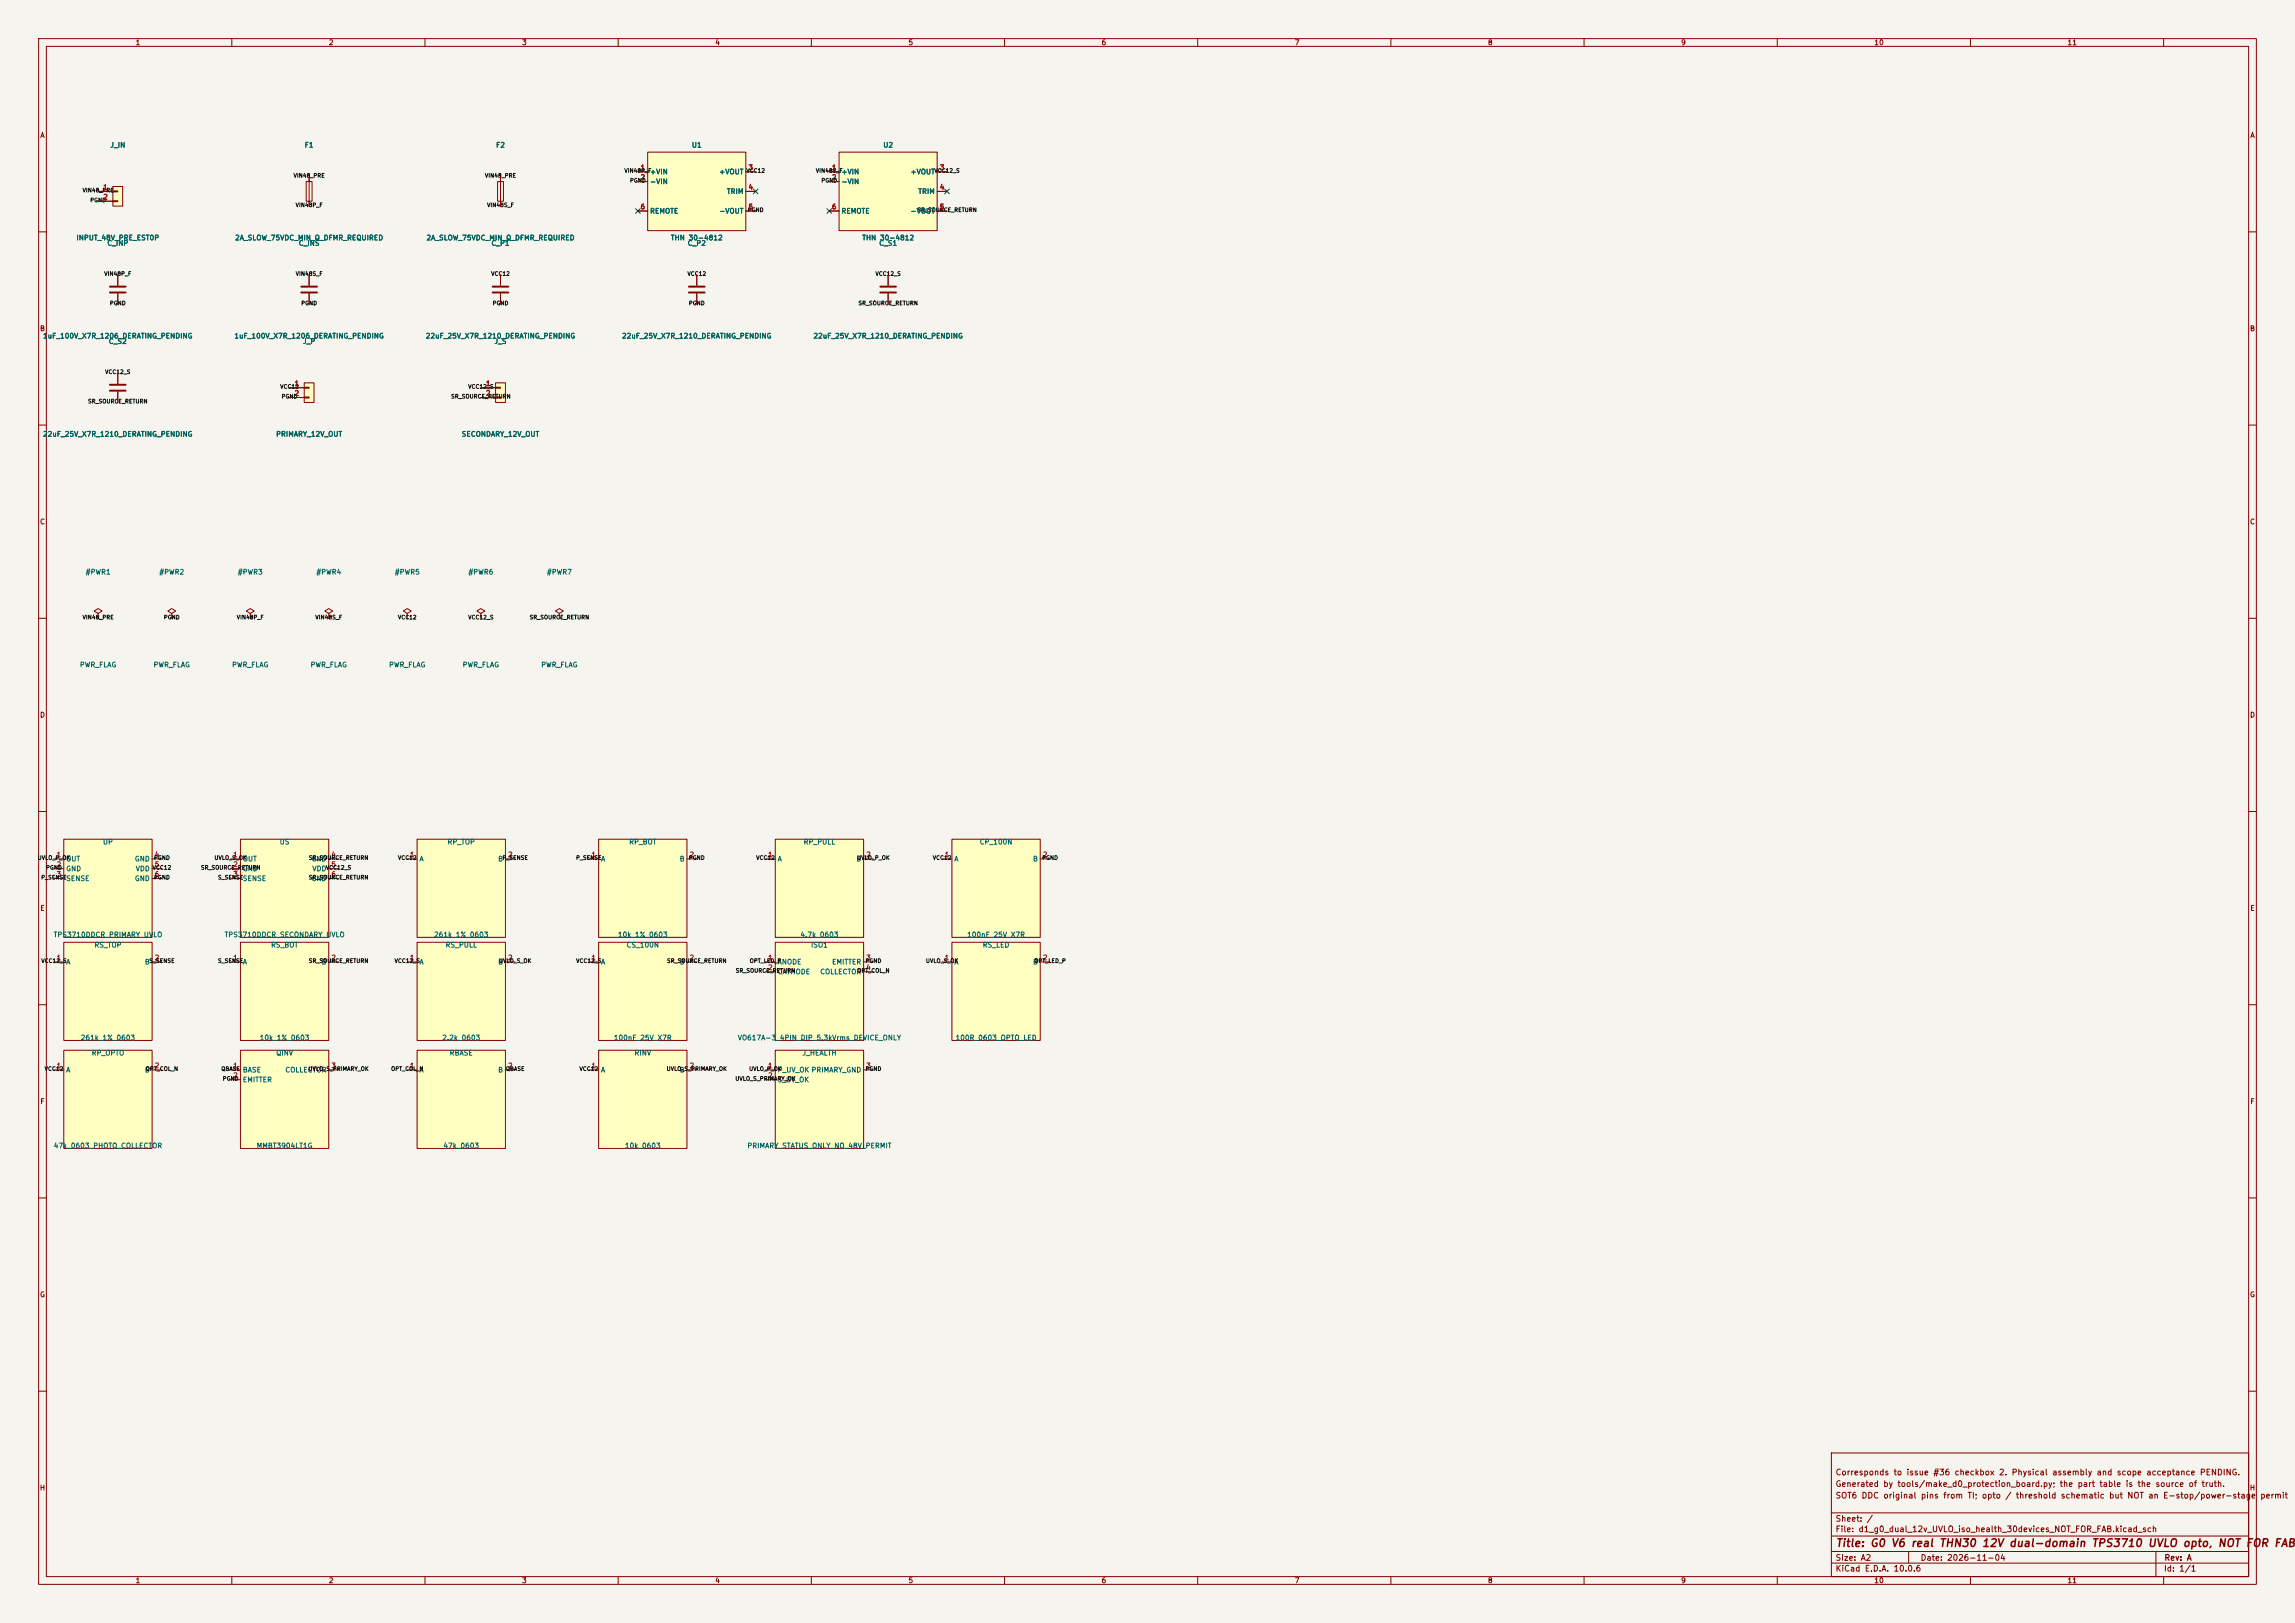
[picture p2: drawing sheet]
<svg xmlns="http://www.w3.org/2000/svg" width="594mm" height="420mm" viewBox="0 0 594 420" stroke-linecap="round" stroke-linejoin="round" font-family="sans-serif">
<defs><g id="words">
<text font-size="2" fill="#840000" x="475" y="400.8">Title: G0 V6 real THN30 12V dual-domain TPS3710 UVLO opto, NOT FOR FAB</text>
<g font-size="1.5" fill="#840000">
<text x="475" y="382.1">Corresponds to issue #36 checkbox 2. Physical assembly and scope acceptance PENDING.</text>
<text x="475" y="388.1">SOT6 DDC original pins from TI; opto / threshold schematic but NOT an E-stop/power-stage</text>
<text x="475" y="385.1">Generated by tools/make_d0_protection_board.py; the part table is the source of truth.</text>
<text x="584.9" y="388.1">permit</text>
<text x="475" y="394.1">Sheet: /</text>
<text x="475" y="396.8">File: d1_g0_dual_12v_UVLO_iso_health_30devices_NOT_FOR_FAB.kicad_sch</text>
<text x="475" y="407">KiCad E.D.A. 10.0.6</text>
<text x="475" y="404.2">Size: A2</text>
<text x="497" y="404.2">Date: 2026-11-04</text>
<text x="560" y="407">Id: 1/1</text>
<text x="560.1" y="404.2">Rev: A</text>
</g>
<g font-size="1.3" fill="#840000">
<text x="35" y="12">1</text>
<text x="85" y="12">2</text>
<text x="135" y="12">3</text>
<text x="185" y="12">4</text>
<text x="235" y="12">5</text>
<text x="285" y="12">6</text>
<text x="335" y="12">7</text>
<text x="385" y="12">8</text>
<text x="435" y="12">9</text>
<text x="485" y="12">10</text>
<text x="535" y="12">11</text>
<text x="10.3" y="36">A</text>
<text x="582.3" y="36">A</text>
<text x="10.2" y="86">B</text>
<text x="582.2" y="86">B</text>
<text x="10.2" y="136">C</text>
<text x="582.2" y="136">C</text>
<text x="10.2" y="186">D</text>
<text x="582.2" y="186">D</text>
<text x="10.3" y="236">E</text>
<text x="582.3" y="236">E</text>
<text x="10.3" y="286">F</text>
<text x="582.3" y="286">F</text>
<text x="10.2" y="336">G</text>
<text x="582.2" y="336">G</text>
<text x="10.2" y="386">H</text>
<text x="582.2" y="386">H</text>
<text x="35" y="410">1</text>
<text x="85" y="410">2</text>
<text x="135" y="410">3</text>
<text x="185" y="410">4</text>
<text x="235" y="410">5</text>
<text x="285" y="410">6</text>
<text x="335" y="410">7</text>
<text x="385" y="410">8</text>
<text x="435" y="410">9</text>
<text x="485" y="410">10</text>
<text x="535" y="410">11</text>
</g>
<g font-size="1.3" fill="#006464">
<text x="28.4" y="38.5">J_IN</text>
<text x="78.7" y="38.5">F1</text>
<text x="128.3" y="38.5">F2</text>
<text x="178.9" y="38.5">U1</text>
<text x="228.5" y="38.5">U2</text>
<text x="168.1" y="45.4">+VIN</text>
<text x="168.1" y="48">-VIN</text>
<text x="186" y="45.4">+VOUT</text>
<text x="217.7" y="45.4">+VIN</text>
<text x="217.7" y="48">-VIN</text>
<text x="235.5" y="45.4">+VOUT</text>
<text x="188" y="50.5">TRIM</text>
<text x="237.5" y="50.5">TRIM</text>
<text x="168.1" y="55.6">REMOTE</text>
<text x="186" y="55.6">-VOUT</text>
<text x="217.7" y="55.6">REMOTE</text>
<text x="235.5" y="55.6">-VOUT</text>
<text x="19.6" y="62.5">INPUT_48V_PRE_EST0P</text>
<text x="27.6" y="63.9">C_INP</text>
<text x="60.7" y="62.5">2A_SLOW_75VDC_MIN_Q_DFMR_REQUIRED</text>
<text x="77.2" y="63.9">C_INS</text>
<text x="110.2" y="62.5">2A_SLOW_75VDC_MIN_Q_DFMR_REQUIRED</text>
<text x="127.1" y="63.9">C_P1</text>
<text x="173.5" y="62.5">THN 30-4812</text>
<text x="177.9" y="63.9">C_P2</text>
<text x="223" y="62.5">THN 30-4812</text>
<text x="227.4" y="63.9">C_S1</text>
<text x="11" y="87.9">1uF_100V_X7R_1206_DERATING_PENDING</text>
<text x="28" y="89.3">C_S2</text>
<text x="60.5" y="87.9">1uF_100V_X7R_1206_DERATING_PENDING</text>
<text x="78.3" y="89.3">J_P</text>
<text x="110.1" y="87.9">22uF_25V_X7R_1210_DERATING_PENDING</text>
<text x="127.8" y="89.3">J_S</text>
<text x="160.9" y="87.9">22uF_25V_X7R_1210_DERATING_PENDING</text>
<text x="210.4" y="87.9">22uF_25V_X7R_1210_DERATING_PENDING</text>
<text x="11" y="113.3">22uF_25V_X7R_1210_DERATING_PENDING</text>
<text x="71.3" y="113.3">PRIMARY_12V_OUT</text>
<text x="119.4" y="113.3">SECONDARY_12V_OUT</text>
<text x="22" y="149">#PWR1</text>
<text x="41.1" y="149">#PWR2</text>
<text x="61.4" y="149">#PWR3</text>
<text x="81.7" y="149">#PWR4</text>
<text x="102" y="149">#PWR5</text>
<text x="121.1" y="149">#PWR6</text>
<text x="141.4" y="149">#PWR7</text>
<text x="20.6" y="173">PWR_FLAG</text>
<text x="39.6" y="173">PWR_FLAG</text>
<text x="59.9" y="173">PWR_FLAG</text>
<text x="80.2" y="173">PWR_FLAG</text>
<text x="100.6" y="173">PWR_FLAG</text>
<text x="119.6" y="173">PWR_FLAG</text>
<text x="139.9" y="173">PWR_FLAG</text>
<text x="26.5" y="218.8">UP</text>
<text x="72.3" y="218.8">US</text>
<text x="115.7" y="218.8">RP_TOP</text>
<text x="162.7" y="218.8">RP_BOT</text>
<text x="207.9" y="218.8">RP_PULL</text>
<text x="253.4" y="218.8">CP_100N</text>
<text x="17" y="223.2">OUT</text>
<text x="17" y="225.8">GND</text>
<text x="34.8" y="223.2">GND</text>
<text x="35" y="225.8">VDD</text>
<text x="62.7" y="223.2">OUT</text>
<text x="62.7" y="225.8">GND</text>
<text x="80.5" y="223.2">GND</text>
<text x="80.7" y="225.8">VDD</text>
<text x="108.4" y="223.2">A</text>
<text x="128.8" y="223.2">B</text>
<text x="155.4" y="223.2">A</text>
<text x="175.8" y="223.2">B</text>
<text x="201.1" y="223.2">A</text>
<text x="221.5" y="223.2">B</text>
<text x="246.9" y="223.2">A</text>
<text x="267.2" y="223.2">B</text>
<text x="17" y="228.3">SENSE</text>
<text x="34.8" y="228.3">GND</text>
<text x="62.7" y="228.3">SENSE</text>
<text x="80.5" y="228.3">GND</text>
<text x="13.8" y="242.8">TPS3710DDCR_PRIMARY_UVLO</text>
<text x="24.3" y="245.5">RS_TOP</text>
<text x="58" y="242.8">TPS3710DDCR_SECONDARY_UVLO</text>
<text x="70" y="245.5">RS_BOT</text>
<text x="112.2" y="242.8">261k_1%_0603</text>
<text x="115.2" y="245.5">RS_PULL</text>
<text x="159.8" y="242.8">10k_1%_0603</text>
<text x="162" y="245.5">CS_100N</text>
<text x="207" y="242.8">4.7k_0603</text>
<text x="209.8" y="245.5">ISO1</text>
<text x="250.2" y="242.8">100nF_25V_X7R</text>
<text x="254.2" y="245.5">RS_LED</text>
<text x="17" y="249.9">A</text>
<text x="37.4" y="249.9">B</text>
<text x="62.7" y="249.9">A</text>
<text x="83.1" y="249.9">B</text>
<text x="108.4" y="249.9">A</text>
<text x="128.8" y="249.9">B</text>
<text x="155.4" y="249.9">A</text>
<text x="175.8" y="249.9">B</text>
<text x="201.1" y="249.9">ANODE</text>
<text x="215.2" y="249.9">EMITTER</text>
<text x="246.9" y="249.9">A</text>
<text x="267.2" y="249.9">B</text>
<text x="201.1" y="252.4">CATHODE</text>
<text x="212.1" y="252.4">COLLECTOR</text>
<text x="20.8" y="269.5">261k_1%_0603</text>
<text x="67.1" y="269.5">10k_1%_0603</text>
<text x="114.3" y="269.5">2.2k_0603</text>
<text x="158.7" y="269.5">100nF_25V_X7R</text>
<text x="190.8" y="269.5">VO617A-3_4PIN_DIP_5.3kVrms_DEVICE_ONLY</text>
<text x="247.2" y="269.5">100R_0603_OPTO_LED</text>
<text x="23.6" y="273.4">RP_OPTO</text>
<text x="71.4" y="273.4">QINV</text>
<text x="116.3" y="273.4">RBASE</text>
<text x="164.1" y="273.4">RINV</text>
<text x="207.5" y="273.4">J_HEALTH</text>
<text x="17" y="277.8">A</text>
<text x="37.4" y="277.8">B</text>
<text x="62.7" y="277.8">BASE</text>
<text x="62.7" y="280.4">EMITTER</text>
<text x="73.7" y="277.8">COLLECTOR</text>
<text x="108.4" y="277.8">A</text>
<text x="128.8" y="277.8">B</text>
<text x="155.4" y="277.8">A</text>
<text x="175.8" y="277.8">B</text>
<text x="201.1" y="277.8">P_UV_OK PRIMARY_GND</text>
<text x="201.1" y="280.4">S_UV_OK</text>
<text x="13.8" y="297.4">47k_0603_PHOTO_COLLECTOR</text>
<text x="66.3" y="297.4">MMBT3904LT1G</text>
<text x="114.6" y="297.4">47k_0603</text>
<text x="161.6" y="297.4">10k_0603</text>
<text x="193.3" y="297.4">PRIMARY_STATUS_ONLY_NO_48V_PERMIT</text>
</g>
<g font-size="1.3" fill="#a90000">
<text x="165.6" y="44.3">1</text>
<text x="165.6" y="46.9">2</text>
<text x="193.6" y="44.3">3</text>
<text x="215.2" y="44.3">1</text>
<text x="215.2" y="46.9">2</text>
<text x="243.1" y="44.3">3</text>
<text x="26.6" y="49.4">1</text>
<text x="26.6" y="51.9">2</text>
<text x="193.6" y="49.4">4</text>
<text x="243.1" y="49.4">4</text>
<text x="165.6" y="54.5">6</text>
<text x="193.6" y="54.5">5</text>
<text x="215.2" y="54.5">6</text>
<text x="243.1" y="54.5">5</text>
<text x="76.1" y="100.2">1</text>
<text x="125.6" y="100.2">1</text>
<text x="76.1" y="102.7">2</text>
<text x="125.6" y="102.7">2</text>
<text x="14.5" y="222.1">1</text>
<text x="14.5" y="224.7">2</text>
<text x="14.5" y="227.2">3</text>
<text x="39.9" y="222.1">4</text>
<text x="39.9" y="224.7">5</text>
<text x="39.9" y="227.2">6</text>
<text x="60.2" y="222.1">1</text>
<text x="60.2" y="224.7">2</text>
<text x="60.2" y="227.2">3</text>
<text x="85.6" y="222.1">4</text>
<text x="85.6" y="224.7">5</text>
<text x="85.6" y="227.2">6</text>
<text x="105.9" y="222.1">1</text>
<text x="131.3" y="222.1">2</text>
<text x="152.9" y="222.1">1</text>
<text x="178.3" y="222.1">2</text>
<text x="198.7" y="222.1">1</text>
<text x="224.1" y="222.1">2</text>
<text x="244.4" y="222.1">1</text>
<text x="269.8" y="222.1">2</text>
<text x="14.5" y="248.8">1</text>
<text x="39.9" y="248.8">2</text>
<text x="60.2" y="248.8">1</text>
<text x="85.6" y="248.8">2</text>
<text x="105.9" y="248.8">1</text>
<text x="131.3" y="248.8">2</text>
<text x="152.9" y="248.8">1</text>
<text x="178.3" y="248.8">2</text>
<text x="198.7" y="248.8">1</text>
<text x="198.7" y="251.3">2</text>
<text x="224.1" y="248.8">3</text>
<text x="224.1" y="251.3">4</text>
<text x="244.4" y="248.8">1</text>
<text x="269.8" y="248.8">2</text>
<text x="14.5" y="276.7">1</text>
<text x="39.9" y="276.7">2</text>
<text x="60.2" y="276.7">1</text>
<text x="60.2" y="279.3">2</text>
<text x="85.6" y="276.7">3</text>
<text x="105.9" y="276.7">1</text>
<text x="131.3" y="276.7">2</text>
<text x="152.9" y="276.7">1</text>
<text x="178.3" y="276.7">2</text>
<text x="198.7" y="276.7">1</text>
<text x="198.7" y="279.3">2</text>
<text x="224.1" y="276.7">3</text>
</g>
<g font-size="1" fill="#0f0f0f">
<text x="75.9" y="46.2">VIN48_PRE</text>
<text x="125.4" y="46.2">VIN48_PRE</text>
<text x="161.5" y="44.9">VIN48P_F</text>
<text x="162.9" y="47.5">PGND</text>
<text x="193.1" y="44.9">VCC12</text>
<text x="211" y="44.9">VIN48S_F</text>
<text x="212.5" y="47.5">PGND</text>
<text x="241.7" y="44.9">VCC12_S</text>
<text x="21.3" y="50">VIN48_PRE</text>
<text x="23.2" y="52.6">PGND</text>
<text x="76.4" y="53.8">VIN48P_F</text>
<text x="126" y="53.8">VIN48S_F</text>
<text x="193.4" y="55.1">PGND</text>
<text x="237.3" y="55.1">SR_SOURCE_RETURN</text>
<text x="26.9" y="71.6">VIN48P_F</text>
<text x="76.4" y="71.6">VIN48S_F</text>
<text x="127" y="71.6">VCC12</text>
<text x="177.8" y="71.6">VCC12</text>
<text x="226.5" y="71.6">VCC12_S</text>
<text x="28.3" y="79.2">PGND</text>
<text x="77.9" y="79.2">PGND</text>
<text x="127.4" y="79.2">PGND</text>
<text x="178.2" y="79.2">PGND</text>
<text x="222.1" y="79.2">SR_SOURCE_RETURN</text>
<text x="27.1" y="97">VCC12_S</text>
<text x="72.4" y="100.8">VCC12</text>
<text x="121.1" y="100.8">VCC12_S</text>
<text x="22.7" y="104.6">SR_SOURCE_RETURN</text>
<text x="72.8" y="103.4">PGND</text>
<text x="116.6" y="103.4">SR_SOURCE_RETURN</text>
<text x="21.3" y="160.5">VIN48_PRE</text>
<text x="42.3" y="160.5">PGND</text>
<text x="61.2" y="160.5">VIN48P_F</text>
<text x="81.5" y="160.5">VIN48S_F</text>
<text x="102.9" y="160.5">VCC12</text>
<text x="121.1" y="160.5">VCC12_S</text>
<text x="137" y="160.5">SR_SOURCE_RETURN</text>
<text x="9.6" y="222.7">UVLO_P_OK</text>
<text x="10.6" y="227.8">P_SENSE</text>
<text x="11.8" y="225.3">PGND</text>
<text x="39.4" y="225.3">VCC12</text>
<text x="39.8" y="227.8">PGND</text>
<text x="39.8" y="222.7">PGND</text>
<text x="51.9" y="225.3">SR_SOURCE_RETURN</text>
<text x="55.4" y="222.7">UVLO_S_OK</text>
<text x="56.3" y="227.8">S_SENSE</text>
<text x="79.8" y="227.8">SR_SOURCE_RETURN</text>
<text x="79.8" y="222.7">SR_SOURCE_RETURN</text>
<text x="84.2" y="225.3">VCC12_S</text>
<text x="102.9" y="222.7">VCC12</text>
<text x="129.9" y="222.7">P_SENSE</text>
<text x="149" y="222.7">P_SENSE</text>
<text x="178.2" y="222.7">PGND</text>
<text x="195.6" y="222.7">VCC12</text>
<text x="221.7" y="222.7">UVLO_P_OK</text>
<text x="241.3" y="222.7">VCC12</text>
<text x="269.6" y="222.7">PGND</text>
<text x="10.6" y="249.4">VCC12_S</text>
<text x="38.5" y="249.4">S_SENSE</text>
<text x="56.3" y="249.4">S_SENSE</text>
<text x="79.8" y="249.4">SR_SOURCE_RETURN</text>
<text x="102" y="249.4">VCC12_S</text>
<text x="129" y="249.4">UVLO_S_OK</text>
<text x="149" y="249.4">VCC12_S</text>
<text x="172.5" y="249.4">SR_SOURCE_RETURN</text>
<text x="190.3" y="251.9">SR_SOURCE_RETURN</text>
<text x="193.9" y="249.4">OPT_LED_P</text>
<text x="221.8" y="251.9">OPT_COL_N</text>
<text x="223.9" y="249.4">PGND</text>
<text x="239.5" y="249.4">UVLO_S_OK</text>
<text x="267.6" y="249.4">OPT_LED_P</text>
<text x="11.4" y="277.3">VCC12</text>
<text x="37.6" y="277.3">OPT_COL_N</text>
<text x="57.2" y="277.3">QBASE</text>
<text x="57.5" y="279.9">PGND</text>
<text x="79.7" y="277.3">UVLO_S_PRIMARY_OK</text>
<text x="101.1" y="277.3">OPT_COL_N</text>
<text x="130.8" y="277.3">QBASE</text>
<text x="149.9" y="277.3">VCC12</text>
<text x="172.4" y="277.3">UVLO_S_PRIMARY_OK</text>
<text x="190.2" y="279.9">UVLO_S_PRIMARY_OK</text>
<text x="193.8" y="277.3">UVLO_P_OK</text>
<text x="223.9" y="277.3">PGND</text>
</g>
</g></defs>
<path d="M0 0h594v420h-594z" fill="#f5f4ef" stroke="#f5f4ef" stroke-width=".26"/>
<g fill="none" stroke="#840000" stroke-width=".26">
<path d="M10 10h574v400h-574zM12 12h570v396h-570zM60 10v2M110 10v2M160 10v2M210 10v2M260 10v2M310 10v2M360 10v2M410 10v2M460 10v2M510 10v2"/>
<path d="M560 10v2M10 60h2M582 60h2M10 110h2M582 110h2M10 160h2M582 160h2M10 210h2M582 210h2M10 260h2M582 260h2M10 310h2"/>
<path d="M582 310h2M10 360h2M474 376h108v32h-108zM582 360h2M474 397.5h108M474 391.5h108M60 408v2M110 408v2M160 408v2M210 408v2M260 408v2M310 408v2"/>
<path d="M360 408v2M410 408v2M460 408v2M474 404.5h108M474 401.5h108M494 401.5v3M510 408v2M558 401.5v6.5M560 408v2"/>
</g>
<path d="M62.2 243.8h22.9v25.4h-22.9z" fill="#ffffc2"/>
<path d="M128.8 47h1.5v5.1h-1.5zM129.5 45.7v7.6M59.7 248.9h2.5M62.2 243.8h22.9v25.4h-22.9zM85.1 248.9h2.5" fill="none" stroke="#840000" stroke-width=".26"/>
<path d="M78.7 99.1h2.6v5h-2.6z" fill="#ffffc2"/>
<path d="M78.7 99.1h2.6v5h-2.6zM74.9 100.3h3.8M74.9 102.9h3.8M78.7 100.2h1.3v.3h-1.3zM78.7 102.7h1.3v.3h-1.3z" fill="none" stroke="#840000" stroke-width=".26"/>
<path d="M16.5 243.8h22.9v25.4h-22.9z" fill="#ffffc2"/>
<path d="M129.5 71.1v2.8M129.5 75.9v2.8M14 248.9h2.5M16.5 243.8h22.9v25.4h-22.9zM39.4 248.9h2.5" fill="none" stroke="#840000" stroke-width=".26"/>
<path d="M127.5 74.2h4.1M127.5 75.7h4.1" fill="none" stroke="#840000" stroke-width=".51"/>
<path d="M62.2 271.8h22.9v25.4h-22.9z" fill="#ffffc2"/>
<path d="M59.7 276.9h2.5M59.7 279.4h2.5M62.2 271.8h22.9v25.4h-22.9zM85.1 276.9h2.5" fill="none" stroke="#840000" stroke-width=".26"/>
<path d="M16.5 271.8h22.9v25.4h-22.9z" fill="#ffffc2"/>
<path d="M30.5 71.1v2.8M30.5 75.9v2.8M14 276.9h2.5M16.5 271.8h22.9v25.4h-22.9zM39.4 276.9h2.5" fill="none" stroke="#840000" stroke-width=".26"/>
<path d="M28.4 74.2h4.1M28.4 75.7h4.1" fill="none" stroke="#840000" stroke-width=".51"/>
<path d="M128.3 99.1h2.5v5h-2.5z" fill="#ffffc2"/>
<path d="M30.5 96.5v2.8M128.3 99.1h2.5v5h-2.5zM30.5 101.3v2.8M124.5 100.3h3.8M124.5 102.9h3.8M128.3 100.2h1.2v.3h-1.2zM128.3 102.7h1.2v.3h-1.2z" fill="none" stroke="#840000" stroke-width=".26"/>
<path d="M28.4 99.6h4.1M28.4 101.1h4.1" fill="none" stroke="#840000" stroke-width=".51"/>
<path d="M200.7 271.8h22.8v25.4h-22.8z" fill="#ffffc2"/>
<path d="M79.2 47h1.6v5.1h-1.6zM80 45.7v7.6M198.1 276.9h2.6M198.1 279.4h2.6M200.7 271.8h22.8v25.4h-22.8zM223.5 276.9h2.6" fill="none" stroke="#840000" stroke-width=".26"/>
<path d="M107.9 271.8h22.9v25.4h-22.9z" fill="#ffffc2"/>
<path d="M105.4 276.9h2.5M107.9 271.8h22.9v25.4h-22.9zM130.8 276.9h2.5" fill="none" stroke="#840000" stroke-width=".26"/>
<path d="M154.9 271.8h22.9v25.4h-22.9z" fill="#ffffc2"/>
<path d="M80 71.1v2.8M80 75.9v2.8M144.8 158.8l1-.7-1-.6-1 .6 1 .7v1.2M144.8 160h.1M152.4 276.9h2.5M154.9 271.8h22.9v25.4h-22.9zM177.8 276.9h2.5" fill="none" stroke="#840000" stroke-width=".26"/>
<path d="M78 74.2h4M78 75.7h4" fill="none" stroke="#840000" stroke-width=".51"/>
<path d="M107.9 243.8h22.9v25.4h-22.9z" fill="#ffffc2"/>
<path d="M105.4 248.9h2.5M107.9 243.8h22.9v25.4h-22.9zM130.8 248.9h2.5" fill="none" stroke="#840000" stroke-width=".26"/>
<path d="M200.7 217.2h22.8v25.4h-22.8z" fill="#ffffc2"/>
<path d="M200.7 217.2h22.8v25.4h-22.8zM198.1 222.3h2.6M223.5 222.3h2.6" fill="none" stroke="#840000" stroke-width=".26"/>
<path d="M29.2 48.3h2.5v5h-2.5z" fill="#ffffc2"/>
<path d="M25.4 49.5h3.8M25.4 52.1h3.8M29.2 48.3h2.5v5h-2.5zM29.2 49.4h1.3v.3h-1.3zM29.2 51.9h1.3v.3h-1.3z" fill="none" stroke="#840000" stroke-width=".26"/>
<path d="M154.9 243.8h22.9v25.4h-22.9z" fill="#ffffc2"/>
<path d="M152.4 248.9h2.5M154.9 243.8h22.9v25.4h-22.9zM177.8 248.9h2.5" fill="none" stroke="#840000" stroke-width=".26"/>
<path d="M154.9 217.2h22.9v25.4h-22.9z" fill="#ffffc2"/>
<path d="M154.9 217.2h22.9v25.4h-22.9zM152.4 222.3h2.5M177.8 222.3h2.5" fill="none" stroke="#840000" stroke-width=".26"/>
<path d="M62.2 217.2h22.9v25.4h-22.9z" fill="#ffffc2"/>
<path d="M62.2 217.2h22.9v25.4h-22.9zM59.7 222.3h2.5M59.7 224.8h2.5M59.7 227.3h2.5M85.1 222.3h2.5M85.1 224.8h2.5M85.1 227.3h2.5" fill="none" stroke="#840000" stroke-width=".26"/>
<path d="M107.9 217.2h22.9v25.4h-22.9z" fill="#ffffc2"/>
<path d="M85.1 158.8l1-.7-1-.6-1 .6 1 .7v1.2M105.4 158.8l1-.7-1-.6-1 .6 1 .7v1.2M124.5 158.8l1-.7-1-.6-1.1 .6 1.1 .7v1.2M85.1 160h.1M105.4 160h.1M124.5 160h.1M107.9 217.2h22.9v25.4h-22.9zM105.4 222.3h2.5M130.8 222.3h2.5" fill="none" stroke="#840000" stroke-width=".26"/>
<path d="M16.5 217.2h22.9v25.4h-22.9z" fill="#ffffc2"/>
<g fill="none" stroke="#840000" stroke-width=".26">
<path d="M25.4 158.8l1-.7-1-.6-1 .6 1 .7v1.2M44.4 158.8l1.1-.7-1.1-.6-1 .6 1 .7v1.2M64.8 158.8l1-.7-1-.6-1 .6 1 .7v1.2M25.4 160h.1M44.4 160h.1M64.8 160h.1M16.5 217.2h22.9v25.4h-22.9zM14 222.3h2.5M14 224.8h2.5M14 227.3h2.5M39.4 222.3h2.5M39.4 224.8h2.5"/>
<path d="M39.4 227.3h2.5"/>
</g>
<path d="M167.6 39.4h25.4v20.3h-25.4z" fill="#ffffc2"/>
<path d="M167.6 39.4h25.4v20.3h-25.4zM165.1 44.5h2.5M165.1 47h2.5M165.1 54.6h2.5M193 44.5h2.6M193 49.5h2.6M193 54.6h2.6M180.3 71.1v2.8M180.3 75.9v2.8" fill="none" stroke="#840000" stroke-width=".26"/>
<path d="M178.3 74.2h4.1M178.3 75.7h4.1" fill="none" stroke="#840000" stroke-width=".51"/>
<path d="M217.2 39.4h25.4v20.3h-25.4z" fill="#ffffc2"/>
<path d="M217.2 39.4h25.4v20.3h-25.4zM214.6 44.5h2.6M214.6 47h2.6M214.6 54.6h2.6M242.6 44.5h2.5M242.6 49.5h2.5M242.6 54.6h2.5M229.9 71.1v2.8M229.9 75.9v2.8" fill="none" stroke="#840000" stroke-width=".26"/>
<path d="M227.8 74.2h4.1M227.8 75.7h4.1" fill="none" stroke="#840000" stroke-width=".51"/>
<path d="M246.4 217.2h22.8v25.4h-22.8z" fill="#ffffc2"/>
<path d="M246.4 217.2h22.8v25.4h-22.8zM243.8 222.3h2.6M269.2 222.3h2.6" fill="none" stroke="#840000" stroke-width=".26"/>
<path d="M200.7 243.8h22.8v25.4h-22.8z" fill="#ffffc2"/>
<path d="M198.1 248.9h2.6M198.1 251.5h2.6M200.7 243.8h22.8v25.4h-22.8zM223.5 248.9h2.6M223.5 251.5h2.6" fill="none" stroke="#840000" stroke-width=".26"/>
<path d="M246.4 243.8h22.8v25.4h-22.8z" fill="#ffffc2"/>
<g fill="none" stroke="#840000" stroke-width=".26">
<path d="M25.4 49.5h3.8M25.4 52.1h3.8M80 45.7v1.3M80 52.1v1.2M129.5 45.7v1.3M129.5 52.1v1.2M165.1 44.5h2.5M165.1 47h2.5M165.1 54.6h2.5M193 49.5h2.6M193 44.5h2.6M193 54.6h2.6"/>
<path d="M214.6 44.5h2.6M214.6 47h2.6M214.6 54.6h2.6M242.6 49.5h2.5M242.6 44.5h2.5M242.6 54.6h2.5M30.5 71.1v2.8M30.5 75.9v2.8M80 71.1v2.8M80 75.9v2.8M129.5 71.1v2.8M129.5 75.9v2.8"/>
<path d="M180.3 71.1v2.8M180.3 75.9v2.8M229.9 71.1v2.8M229.9 75.9v2.8M30.5 96.5v2.8M30.5 101.3v2.8M74.9 100.3h3.8M74.9 102.9h3.8M124.5 100.3h3.8M124.5 102.9h3.8M243.8 248.9h2.6M246.4 243.8h22.8v25.4h-22.8z"/>
<path d="M269.2 248.9h2.6"/>
</g>
<path d="M164.5 54l1.2 1.2M165.7 54l-1.2 1.2M195 48.9l1.2 1.2M196.2 48.9l-1.2 1.2M214 54l1.2 1.2M215.2 54l-1.2 1.2M244.5 48.9l1.2 1.2M245.7 48.9l-1.2 1.2" fill="none" stroke="#000084" stroke-width=".26"/>
<use href="#words"/>
</svg>
